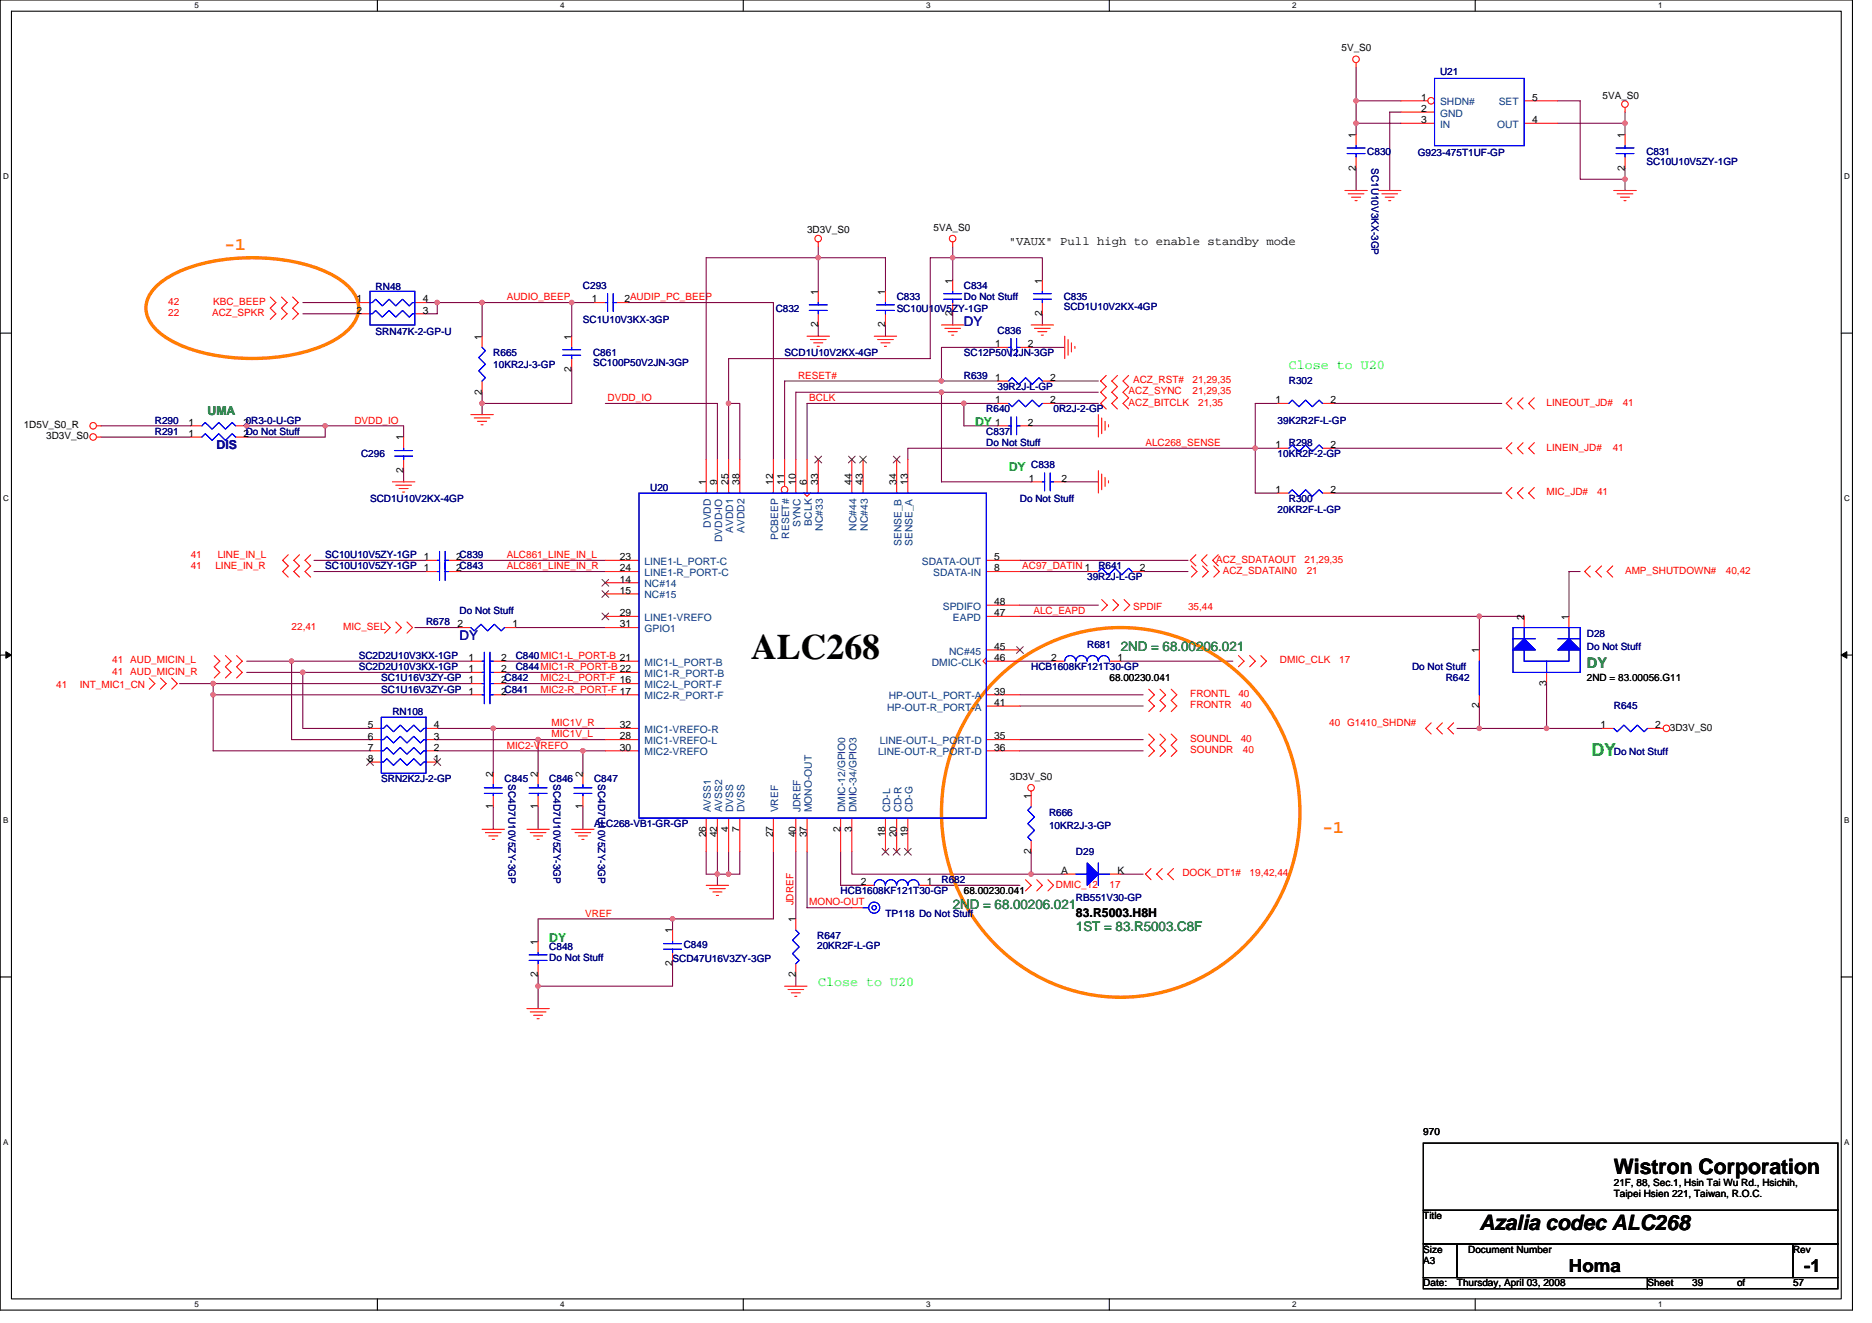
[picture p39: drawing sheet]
<svg xmlns="http://www.w3.org/2000/svg" width="297mm" height="210mm" viewBox="0 0 297 210" stroke-linecap="round" stroke-linejoin="round" font-family="sans-serif">
<defs><g id="words">
<text font-size="5.7" x="119.2" y="104.6">ALC268</text>
<g font-size="3.4">
<text x="256.1" y="186.2">Wistron Corporation</text>
<text x="234.7" y="195.1">Azalia codec ALC268</text>
</g>
<g font-size="2.8" fill="#ff8000">
<text x="35.6" y="39.7">-1</text>
<text x="209.8" y="132.1">-1</text>
</g>
<text font-size="2.8" fill="#0f0" x="252.5" y="120">DY</text>
<g font-size="2.8">
<text x="249" y="201.8">Homa</text>
<text x="286.3" y="201.8">-1</text>
</g>
<text font-size="2.3" fill="#008000" x="251.8" y="106">DY</text>
<g font-size="2.1" fill="#0000a0">
<text x="152.9" y="51.7">DY</text>
<text x="72.9" y="101.5">DY</text>
</g>
<g font-size="2.1" fill="#0f0">
<text x="204.5" y="58.6">Close to U20</text>
<text x="129.8" y="156.4">Close to U20</text>
</g>
<g font-size="2.1" fill="#008000">
<text x="177.8" y="103.3">2ND = 68.00206.021</text>
<text x="151.2" y="144.1">2ND = 68.00206.021</text>
<text x="170.7" y="147.7">1ST = 83.R5003.C8F</text>
</g>
<g font-size="1.9">
<text x="160.1" y="38.9">&quot;VAUX&quot; Pull high to enable standby mode</text>
<text x="170.7" y="145.5">83.R5003.H8H</text>
</g>
<text font-size="1.9" fill="#008000" x="32.9" y="65.8">UMA</text>
<text font-size="1.9" fill="#0000a0" x="34.4" y="71.2">DIS</text>
<g font-size="1.9" fill="#00ff40">
<text x="154.7" y="67.6">DY</text>
<text x="160.1" y="74.7">DY</text>
<text x="87.2" y="149.4">DY</text>
</g>
<g font-size="1.6">
<text x="212.9" y="8.2">5V_S0</text>
<text x="225.5" y="16">1</text>
<text x="225.5" y="17.8">2</text>
<text x="243.1" y="16">5</text>
<text x="254.3" y="15.6">5VA_S0</text>
<text x="215.2" y="21.9" transform="rotate(-90 215.2 21.9)">1</text>
<text x="225.5" y="19.5">3</text>
<text x="243.1" y="19.5">4</text>
<text x="257.8" y="21.9" transform="rotate(-90 257.8 21.9)">1</text>
<text x="215.2" y="27.1" transform="rotate(-90 215.2 27.1)">2</text>
<text x="257.8" y="27.1" transform="rotate(-90 257.8 27.1)">2</text>
<text x="128.1" y="37">3D3V_S0</text>
<text x="148.1" y="36.6">5VA_S0</text>
<text x="56.6" y="48">1</text>
<text x="67.1" y="48">4</text>
<text x="93.9" y="48">1</text>
<text x="99.1" y="48">2AUDIP_PC_BEEP</text>
<text x="129.8" y="46.8" transform="rotate(-90 129.8 46.8)">1</text>
<text x="140.5" y="46.8" transform="rotate(-90 140.5 46.8)">1</text>
<text x="151.1" y="45" transform="rotate(-90 151.1 45)">1</text>
<text x="165.4" y="45" transform="rotate(-90 165.4 45)">1</text>
<text x="56.6" y="49.8">2</text>
<text x="67.1" y="49.8">3</text>
<text x="76.5" y="53.9" transform="rotate(-90 76.5 53.9)">1</text>
<text x="90.7" y="53.9" transform="rotate(-90 90.7 53.9)">1</text>
<text x="129.8" y="51.9" transform="rotate(-90 129.8 51.9)">2</text>
<text x="140.5" y="51.9" transform="rotate(-90 140.5 51.9)">2</text>
<text x="151.1" y="50.2" transform="rotate(-90 151.1 50.2)">2</text>
<text x="165.4" y="50.2" transform="rotate(-90 165.4 50.2)">2</text>
<text x="90.7" y="59.1" transform="rotate(-90 90.7 59.1)">2</text>
<text x="157.9" y="55.1">1</text>
<text x="163.1" y="55.1">2</text>
<text x="76.5" y="62.6" transform="rotate(-90 76.5 62.6)">2</text>
<text x="157.9" y="64">1</text>
<text x="157.9" y="60.4">1</text>
<text x="166.6" y="64">2</text>
<text x="166.6" y="60.4">2</text>
<text x="202.4" y="64">1</text>
<text x="211.1" y="64">2</text>
<text x="3.8" y="67.9">1D5V_S0_R</text>
<text x="7.3" y="69.7">3D3V_S0</text>
<text x="29.9" y="67.5">1</text>
<text x="29.9" y="69.3">1</text>
<text x="38.6" y="67.5">20R3-0-U-GP</text>
<text x="38.6" y="69.3">2Do Not Stuff</text>
<text x="64" y="69.9" transform="rotate(-90 64 69.9)">1</text>
<text x="157.9" y="67.5">1</text>
<text x="163.1" y="67.5">2</text>
<text x="202.4" y="71.1">1</text>
<text x="211.1" y="71.1">2</text>
<text x="64" y="75.1" transform="rotate(-90 64 75.1)">2</text>
<text x="112" y="77" transform="rotate(-90 112 77)">1</text>
<text x="113.8" y="77" transform="rotate(-90 113.8 77)">9</text>
<text x="115.6" y="77" transform="rotate(-90 115.6 77)">25</text>
<text x="117.4" y="77" transform="rotate(-90 117.4 77)">38</text>
<text x="122.7" y="77" transform="rotate(-90 122.7 77)">12</text>
<text x="124.5" y="77" transform="rotate(-90 124.5 77)">11</text>
<text x="126.3" y="77" transform="rotate(-90 126.3 77)">10</text>
<text x="128" y="77" transform="rotate(-90 128 77)">6</text>
<text x="129.8" y="77" transform="rotate(-90 129.8 77)">33</text>
<text x="135.1" y="77" transform="rotate(-90 135.1 77)">44</text>
<text x="136.9" y="77" transform="rotate(-90 136.9 77)">43</text>
<text x="142.3" y="77" transform="rotate(-90 142.3 77)">34</text>
<text x="144" y="77" transform="rotate(-90 144 77)">13</text>
<text x="163.3" y="76.4">1</text>
<text x="168.4" y="76.4">2</text>
<text x="202.4" y="78.2">1</text>
<text x="211.1" y="78.2">2</text>
<text x="67.2" y="88.9">1</text>
<text x="72.4" y="88.9">2C839</text>
<text x="98.4" y="88.9">23</text>
<text x="157.8" y="88.9">5</text>
<text x="67.2" y="90.7">1</text>
<text x="72.4" y="90.7">2C843</text>
<text x="98.4" y="92.4">14</text>
<text x="98.4" y="94.2">15</text>
<text x="98.4" y="90.7">24</text>
<text x="157.8" y="96">48</text>
<text x="157.8" y="90.7">8</text>
<text x="180.9" y="90.7">2</text>
<text x="72.6" y="99.5">2</text>
<text x="81.3" y="99.5">1</text>
<text x="98.4" y="97.8">29</text>
<text x="98.4" y="99.5">31</text>
<text x="157.8" y="97.8">47</text>
<text x="241.8" y="98.3" transform="rotate(-90 241.8 98.3)">2</text>
<text x="248.9" y="98.3" transform="rotate(-90 248.9 98.3)">1</text>
<text x="74.4" y="106.7">1</text>
<text x="74.4" y="104.9">1</text>
<text x="79.5" y="106.7">2</text>
<text x="79.5" y="104.9">2</text>
<text x="157.8" y="103.1">45</text>
<text x="157.8" y="104.9">46</text>
<text x="166.8" y="104.9">2</text>
<text x="177.3" y="104.9">1</text>
<text x="234.7" y="103.7" transform="rotate(-90 234.7 103.7)">1</text>
<text x="79.5" y="108.4">2C842</text>
<text x="79.5" y="110.2">2C841</text>
<text x="157.8" y="110.2">39</text>
<text x="157.8" y="112">41</text>
<text x="176.1" y="108.1">68.00230.041</text>
<text x="234.7" y="112.4" transform="rotate(-90 234.7 112.4)">2</text>
<text x="245.4" y="108.8" transform="rotate(-90 245.4 108.8)">3</text>
<text x="251.8" y="108.1">2ND = 83.00056.G11</text>
<text x="58.4" y="115.5">5</text>
<text x="58.4" y="117.3">6</text>
<text x="58.4" y="119.1">7</text>
<text x="68.9" y="119.1">2</text>
<text x="68.9" y="117.3">3</text>
<text x="68.9" y="115.5">4</text>
<text x="98.4" y="117.3">28</text>
<text x="98.4" y="119.1">30</text>
<text x="98.4" y="115.5">32</text>
<text x="157.8" y="119.1">36</text>
<text x="157.8" y="117.3">35</text>
<text x="253.9" y="115.5">1</text>
<text x="262.7" y="115.5">2</text>
<text x="265" y="115.9">3D3V_S0</text>
<text x="58.4" y="120.9">8</text>
<text x="68.9" y="120.9">1</text>
<text x="78.2" y="123.2" transform="rotate(-90 78.2 123.2)">2</text>
<text x="85.4" y="123.2" transform="rotate(-90 85.4 123.2)">2</text>
<text x="92.5" y="123.2" transform="rotate(-90 92.5 123.2)">2</text>
<text x="160.2" y="123.7">3D3V_S0</text>
<text x="78.2" y="128.4" transform="rotate(-90 78.2 128.4)">1</text>
<text x="85.4" y="128.4" transform="rotate(-90 85.4 128.4)">1</text>
<text x="92.5" y="128.4" transform="rotate(-90 92.5 128.4)">1</text>
<text x="115.6" y="132" transform="rotate(-90 115.6 132)">4</text>
<text x="117.4" y="132" transform="rotate(-90 117.4 132)">7</text>
<text x="133.4" y="132" transform="rotate(-90 133.4 132)">2</text>
<text x="135.1" y="132" transform="rotate(-90 135.1 132)">3</text>
<text x="163.6" y="126.8" transform="rotate(-90 163.6 126.8)">1</text>
<text x="112" y="132.9" transform="rotate(-90 112 132.9)">26</text>
<text x="113.8" y="132.9" transform="rotate(-90 113.8 132.9)">42</text>
<text x="122.7" y="132.9" transform="rotate(-90 122.7 132.9)">27</text>
<text x="126.3" y="132.9" transform="rotate(-90 126.3 132.9)">40</text>
<text x="128" y="132.9" transform="rotate(-90 128 132.9)">37</text>
<text x="140.5" y="132.9" transform="rotate(-90 140.5 132.9)">18</text>
<text x="142.3" y="132.9" transform="rotate(-90 142.3 132.9)">20</text>
<text x="144" y="132.9" transform="rotate(-90 144 132.9)">19</text>
<text x="163.6" y="135.5" transform="rotate(-90 163.6 135.5)">2</text>
<text x="136.6" y="140.4">2</text>
<text x="147.1" y="140.4">1</text>
<text x="152.9" y="141.9">68.00230.041</text>
<text x="168.4" y="138.7">A</text>
<text x="177.3" y="138.7">K</text>
<text x="85.4" y="149.9" transform="rotate(-90 85.4 149.9)">1</text>
<text x="106.7" y="148.1" transform="rotate(-90 106.7 148.1)">1</text>
<text x="126.3" y="146.3" transform="rotate(-90 126.3 146.3)">1</text>
<text x="85.4" y="155.1" transform="rotate(-90 85.4 155.1)">2</text>
<text x="106.7" y="153.3" transform="rotate(-90 106.7 153.3)">2</text>
<text x="126.3" y="155.1" transform="rotate(-90 126.3 155.1)">2</text>
<text x="225.8" y="180.1">970</text>
<text x="256.1" y="188.1">21F, 88, Sec.1, Hsin Tai Wu Rd., Hsichih,</text>
<text x="256.1" y="189.9">Taipei Hsien 221, Taiwan, R.O.C.</text>
<text x="225.8" y="193.4">Title</text>
<text x="225.8" y="200.6">A3</text>
<text x="225.8" y="198.8">Size</text>
<text x="233" y="198.8">Document Number</text>
<text x="284.5" y="198.8">Rev</text>
<text x="225.8" y="204.1">Date:</text>
<text x="231.2" y="204.1">Thursday, April 03, 2008</text>
<text x="261.4" y="204.1">Sheet</text>
<text x="268.5" y="204.1">39</text>
<text x="275.6" y="204.1">of</text>
<text x="284.5" y="204.1">57</text>
</g>
<g font-size="1.6" fill="#000080">
<text x="228.5" y="11.9">U21</text>
<text x="217" y="24.5">C830</text>
<text x="217.6" y="26.7" transform="rotate(90 217.6 26.7)">SC1U10V3KX-3GP</text>
<text x="225" y="24.7">G923-475T1UF-GP</text>
<text x="261.2" y="24.5">C831</text>
<text x="261.2" y="26.1">SC10U10V5ZY-1GP</text>
<text x="59.6" y="46">RN48</text>
<text x="92.5" y="45.9">C293</text>
<text x="142.3" y="47.6">C833</text>
<text x="152.9" y="45.9">C834</text>
<text x="152.9" y="47.6">Do Not Stuff</text>
<text x="168.8" y="47.6">C835</text>
<text x="59.6" y="53.1">SRN47K-2-GP-U</text>
<text x="92.5" y="51.2">SC1U10V3KX-3GP</text>
<text x="123.1" y="49.4">C832</text>
<text x="142.3" y="49.4">SC10U10V5ZY-1GP</text>
<text x="158.3" y="53">C836</text>
<text x="168.8" y="49.3">SCD1U10V2KX-4GP</text>
<text x="78.3" y="56.5">R665</text>
<text x="78.3" y="58.3">10KR2J-3-GP</text>
<text x="94.1" y="56.5">C861</text>
<text x="94.1" y="58.1">SC100P50V2JN-3GP</text>
<text x="124.5" y="56.5">SCD1U10V2KX-4GP</text>
<text x="152.9" y="56.5">SC12P50V2JN-3GP</text>
<text x="152.9" y="60.1">R639</text>
<text x="156.5" y="65.4">R640</text>
<text x="158.3" y="61.9">39R2J-L-GP</text>
<text x="167.2" y="65.4">0R2J-2-GP</text>
<text x="204.5" y="61">R302</text>
<text x="24.6" y="67.2">R290</text>
<text x="24.6" y="69">R291</text>
<text x="156.5" y="69">C837</text>
<text x="156.5" y="70.8">Do Not Stuff</text>
<text x="202.7" y="67.2">39K2R2F-L-GP</text>
<text x="204.5" y="70.8">R298</text>
<text x="57.3" y="72.5">C296</text>
<text x="103.2" y="77.9">U20</text>
<text x="163.6" y="74.3">C838</text>
<text x="202.7" y="72.5">10KR2F-2-GP</text>
<text x="58.7" y="79.7">SCD1U10V2KX-4GP</text>
<text x="161.8" y="79.7">Do Not Stuff</text>
<text x="202.7" y="81.4">20KR2F-L-GP</text>
<text x="204.5" y="79.7">R300</text>
<text x="51.6" y="88.5">SC10U10V5ZY-1GP</text>
<text x="51.6" y="90.3">SC10U10V5ZY-1GP</text>
<text x="172.5" y="92.1">39R2J-L-GP</text>
<text x="174.3" y="90.3">R641</text>
<text x="67.6" y="99.2">R678</text>
<text x="72.9" y="97.4">Do Not Stuff</text>
<text x="251.8" y="101">D28</text>
<text x="56.9" y="106.3">SC2D2U10V3KX-1GP</text>
<text x="56.9" y="104.5">SC2D2U10V3KX-1GP</text>
<text x="81.8" y="106.3">C844MIC1-R_PORT-B 22</text>
<text x="81.8" y="104.5">C840MIC1-L_PORT-B 21</text>
<text x="163.6" y="106.3">HCB1608KF121T30-GP</text>
<text x="172.5" y="102.8">R681</text>
<text x="224.1" y="106.3">Do Not Stuff</text>
<text x="251.8" y="103.1">Do Not Stuff</text>
<text x="60.5" y="108.1">SC1U16V3ZY-GP 1</text>
<text x="60.5" y="109.9">SC1U16V3ZY-GP 1</text>
<text x="62.3" y="113.4">RN108</text>
<text x="229.4" y="108.1">R642</text>
<text x="256.1" y="112.5">R645</text>
<text x="256.1" y="119.8">Do Not Stuff</text>
<text x="60.5" y="124.1">SRN2K2J-2-GP</text>
<text x="80" y="124.1">C845</text>
<text x="80.7" y="124.5" transform="rotate(90 80.7 124.5)">SC4D7U10V5ZY-3GP</text>
<text x="87.2" y="124.1">C846</text>
<text x="87.8" y="124.5" transform="rotate(90 87.8 124.5)">SC4D7U10V5ZY-3GP</text>
<text x="94.3" y="124.1">C847</text>
<text x="94.9" y="124.5" transform="rotate(90 94.9 124.5)">SC4D7U10V5ZY-3GP</text>
<text x="94.3" y="131.2">ALC268-VB1-GR-GP</text>
<text x="166.5" y="129.4">R666</text>
<text x="166.5" y="131.6">10KR2J-3-GP</text>
<text x="170.7" y="135.7">D29</text>
<text x="133.4" y="141.9">HCB1608KF121T30-GP</text>
<text x="149.4" y="140.1">R682</text>
<text x="170.7" y="142.9">RB551V30-GP</text>
<text x="129.7" y="149">R647</text>
<text x="140.5" y="145.4">TP118 Do Not Stuff</text>
<text x="87.2" y="150.8">C848</text>
<text x="87.2" y="152.5">Do Not Stuff</text>
<text x="106.7" y="152.5">SCD47U16V3ZY-3GP</text>
<text x="108.5" y="150.4">C849</text>
<text x="129.7" y="150.6">20KR2F-L-GP</text>
</g>
<g font-size="1.6" fill="#004080">
<text x="228.5" y="16.7">SHDN#</text>
<text x="237.8" y="16.7">SET</text>
<text x="228.5" y="18.5">GND</text>
<text x="228.5" y="20.3">IN</text>
<text x="237.6" y="20.3">OUT</text>
<text x="112.8" y="83.8" transform="rotate(-90 112.8 83.8)">DVDD</text>
<text x="127" y="83.7" transform="rotate(-90 127 83.7)">SYNC</text>
<text x="128.8" y="83.4" transform="rotate(-90 128.8 83.4)">BCLK</text>
<text x="102.3" y="89.6">LINE1-L_PORT-C</text>
<text x="114.6" y="86" transform="rotate(-90 114.6 86)">DVDD-IO</text>
<text x="116.3" y="84.6" transform="rotate(-90 116.3 84.6)">AVDD1</text>
<text x="118.1" y="84.6" transform="rotate(-90 118.1 84.6)">AVDD2</text>
<text x="123.5" y="85.7" transform="rotate(-90 123.5 85.7)">PCBEEP</text>
<text x="125.2" y="85.4" transform="rotate(-90 125.2 85.4)">RESET#</text>
<text x="130.6" y="84.2" transform="rotate(-90 130.6 84.2)">NC#33</text>
<text x="135.9" y="84.2" transform="rotate(-90 135.9 84.2)">NC#44</text>
<text x="137.7" y="84.2" transform="rotate(-90 137.7 84.2)">NC#43</text>
<text x="143" y="86.6" transform="rotate(-90 143 86.6)">SENSE_B</text>
<text x="144.8" y="86.6" transform="rotate(-90 144.8 86.6)">SENSE_A</text>
<text x="146.3" y="89.6">SDATA-OUT</text>
<text x="102.3" y="93.2">NC#14</text>
<text x="102.3" y="95">NC#15</text>
<text x="102.3" y="91.4">LINE1-R_PORT-C</text>
<text x="148.1" y="91.4">SDATA-IN</text>
<text x="102.3" y="98.5">LINE1-VREFO</text>
<text x="102.3" y="100.3">GPIO1</text>
<text x="149.6" y="96.7">SPDIFO</text>
<text x="151.2" y="98.5">EAPD</text>
<text x="102.3" y="105.6">MIC1-L_PORT-B</text>
<text x="102.3" y="107.4">MIC1-R_PORT-B</text>
<text x="147.8" y="105.6">DMIC-CLK</text>
<text x="150.6" y="103.8">NC#45</text>
<text x="102.3" y="109.2">MIC2-L_PORT-F</text>
<text x="102.3" y="111">MIC2-R_PORT-F</text>
<text x="140.8" y="112.7">HP-OUT-R_PORT-A</text>
<text x="141" y="111">HP-OUT-L_PORT-A</text>
<text x="102.3" y="118.1">MIC1-VREFO-L</text>
<text x="102.3" y="119.8">MIC2-VREFO</text>
<text x="102.3" y="116.3">MIC1-VREFO-R</text>
<text x="139.3" y="119.8">LINE-OUT-R_PORT-D</text>
<text x="139.6" y="118.1">LINE-OUT-L_PORT-D</text>
<text x="112.8" y="128.9" transform="rotate(-90 112.8 128.9)">AVSS1</text>
<text x="114.6" y="128.9" transform="rotate(-90 114.6 128.9)">AVSS2</text>
<text x="116.3" y="128.9" transform="rotate(-90 116.3 128.9)">DVSS</text>
<text x="118.1" y="128.9" transform="rotate(-90 118.1 128.9)">DVSS</text>
<text x="123.5" y="128.9" transform="rotate(-90 123.5 128.9)">VREF</text>
<text x="127" y="128.9" transform="rotate(-90 127 128.9)">JDREF</text>
<text x="128.8" y="128.9" transform="rotate(-90 128.8 128.9)">MONO-OUT</text>
<text x="134.1" y="128.9" transform="rotate(-90 134.1 128.9)">DMIC-12/GPIO0</text>
<text x="135.9" y="128.9" transform="rotate(-90 135.9 128.9)">DMIC-34/GPIO3</text>
<text x="141.2" y="128.9" transform="rotate(-90 141.2 128.9)">CD-L</text>
<text x="143" y="128.9" transform="rotate(-90 143 128.9)">CD-R</text>
<text x="144.8" y="128.9" transform="rotate(-90 144.8 128.9)">CD-G</text>
</g>
<g font-size="1.6" fill="#f00">
<text x="80.4" y="47.6">AUDIO_BEEP</text>
<text x="26.7" y="48.4">42</text>
<text x="26.7" y="50.1">22</text>
<text x="33.7" y="50.1">ACZ_SPKR</text>
<text x="33.8" y="48.4">KBC_BEEP</text>
<text x="96.4" y="63.6">DVDD_IO</text>
<text x="126.6" y="60.1">RESET#</text>
<text x="128.4" y="63.6">BCLK</text>
<text x="179.1" y="62.6">ACZ_SYNC</text>
<text x="179.1" y="64.4">ACZ_BITCLK</text>
<text x="179.8" y="60.8">ACZ_RST#</text>
<text x="189.2" y="62.6">21,29,35</text>
<text x="189.2" y="60.8">21,29,35</text>
<text x="190.1" y="64.4">21,35</text>
<text x="245.4" y="64.4">LINEOUT_JD#</text>
<text x="257.5" y="64.4">41</text>
<text x="56.2" y="67.2">DVDD_IO</text>
<text x="181.8" y="70.8">ALC268_SENSE</text>
<text x="245.4" y="71.5">LINEIN_JD#</text>
<text x="255.9" y="71.5">41</text>
<text x="245.4" y="78.6">MIC_JD#</text>
<text x="253.4" y="78.6">41</text>
<text x="30.3" y="88.5">41</text>
<text x="34.5" y="88.5">LINE_IN_L</text>
<text x="80.4" y="88.5">ALC861_LINE_IN_L</text>
<text x="193" y="89.3">ACZ_SDATAOUT</text>
<text x="207" y="89.3">21,29,35</text>
<text x="30.3" y="90.3">41</text>
<text x="34.2" y="90.3">LINE_IN_R</text>
<text x="80.4" y="90.3">ALC861_LINE_IN_R</text>
<text x="162.2" y="90.3">AC97_DATIN 1</text>
<text x="194" y="91">ACZ_SDATAIN0</text>
<text x="207.3" y="91">21</text>
<text x="257.8" y="91">AMP_SHUTDOWN#</text>
<text x="273.9" y="91">40,42</text>
<text x="46.3" y="99.9">22,41</text>
<text x="54.4" y="99.9">MIC_SEL</text>
<text x="164" y="97.4">ALC_EAPD</text>
<text x="179.8" y="96.7">SPDIF</text>
<text x="188.5" y="96.7">35,44</text>
<text x="17.8" y="105.3">41 AUD_MICIN_L</text>
<text x="17.8" y="107">41 AUD_MICIN_R</text>
<text x="203.1" y="105.3">DMIC_CLK</text>
<text x="212.5" y="105.3">17</text>
<text x="8.9" y="109.2">41</text>
<text x="12.7" y="109.2">INT_MIC1_CN</text>
<text x="85.7" y="108.1">MIC2-L_PORT-F 16</text>
<text x="85.7" y="109.9">MIC2-R_PORT-F 17</text>
<text x="188.9" y="110.6">FRONTL</text>
<text x="188.9" y="112.4">FRONTR</text>
<text x="196.5" y="110.6">40</text>
<text x="196.9" y="112.4">40</text>
<text x="80.4" y="118.8">MIC2-VREFO</text>
<text x="87.5" y="115.2">MIC1V_R</text>
<text x="87.5" y="117">MIC1V_L</text>
<text x="188.9" y="119.5">SOUNDR</text>
<text x="188.9" y="117.7">SOUNDL</text>
<text x="196.9" y="117.7">40</text>
<text x="197.2" y="119.5">40</text>
<text x="210.9" y="115.2">40 G1410_SHDN#</text>
<text x="125.9" y="143.7" transform="rotate(-90 125.9 143.7)">JDREF</text>
<text x="128.4" y="143.7">MONO-OUT</text>
<text x="167.5" y="140.8">DMIC_12</text>
<text x="176.1" y="140.8">17</text>
<text x="187.6" y="139">DOCK_DT1#</text>
<text x="198.3" y="139">19,42,44</text>
<text x="92.9" y="145.4">VREF</text>
</g>
<g font-size="1.3">
<text x="30.8" y="1.3">5</text>
<text x="88.9" y="1.3">4</text>
<text x="147" y="1.3">3</text>
<text x="205" y="1.3">2</text>
<text x="263.1" y="1.3">1</text>
<text x=".5" y="28.4">D</text>
<text x="292.6" y="28.4">D</text>
<text x=".5" y="79.5">C</text>
<text x="292.6" y="79.5">C</text>
<text x=".5" y="130.6">B</text>
<text x="292.6" y="130.6">B</text>
<text x=".5" y="181.7">A</text>
<text x="292.6" y="181.7">A</text>
<text x="30.8" y="207.4">5</text>
<text x="88.9" y="207.4">4</text>
<text x="147" y="207.4">3</text>
<text x="205" y="207.4">2</text>
<text x="263.1" y="207.4">1</text>
</g>
</g></defs>
<path d="M0 0h293.9v207.9h-293.9zM1.8 1.8h290.4v204.3h-290.4z" fill="none" stroke="#000" stroke-width=".17"/>
<g fill="#fff">
<path d="M30.8 .2h.7v1.4h-.7z"/>
<path d="M30.8 206.3h.7v1.4h-.7z"/>
</g>
<path d="M59.9 0v1.8M59.9 206.1v1.8" fill="none" stroke="#000" stroke-width=".17"/>
<g fill="#fff">
<path d="M88.9 .2h.7v1.4h-.7z"/>
<path d="M88.9 206.3h.7v1.4h-.7z"/>
</g>
<path d="M117.9 0v1.8M117.9 206.1v1.8" fill="none" stroke="#000" stroke-width=".17"/>
<g fill="#fff">
<path d="M147 .2h.7v1.4h-.7z"/>
<path d="M147 206.3h.7v1.4h-.7z"/>
</g>
<path d="M176 0v1.8M176 206.1v1.8" fill="none" stroke="#000" stroke-width=".17"/>
<g fill="#fff">
<path d="M205 .2h.7v1.4h-.7z"/>
<path d="M205 206.3h.7v1.4h-.7z"/>
</g>
<path d="M234.1 0v1.8M234.1 206.1v1.8" fill="none" stroke="#000" stroke-width=".17"/>
<g fill="#fff">
<path d="M263.1 .2h.7v1.4h-.7z"/>
<path d="M263.1 206.3h.7v1.4h-.7z"/>
<path d="M.5 27.3h.9v1.4h-.9z"/>
<path d="M292.6 27.3h.9v1.4h-.9z"/>
<path d="M.5 78.4h.9v1.4h-.9z"/>
<path d="M292.6 78.4h.9v1.4h-.9z"/>
</g>
<path d="M0 52.9h1.8M292.2 52.9h1.7" fill="none" stroke="#000" stroke-width=".17"/>
<g fill="#fff">
<path d="M.5 129.5h.8v1.4h-.8z"/>
<path d="M292.6 129.5h.9v1.4h-.9z"/>
</g>
<path d="M0 103.9h1.8M292.2 103.9h1.7" fill="none" stroke="#000" stroke-width=".17"/>
<path d="M.9 103.4l.9 .5-.9 .5zM292.2 103.9l.8-.5v1z" fill="#000" stroke="#000" stroke-width=".16"/>
<g fill="#fff">
<path d="M.5 180.5h.8v1.4h-.8z"/>
<path d="M292.6 180.5h.9v1.4h-.9z"/>
</g>
<path d="M0 155h1.8M292.2 155h1.7M225.8 197.4h5.4v5.3h-5.4zM225.8 181.4h65.8v10.6h-65.8zM225.8 192h65.8v5.4h-65.8zM231.2 197.4h53.3v5.3h-53.3zM284.5 197.4h7.1v5.3h-7.1zM225.8 202.7h35.6v1.8h-35.6zM261.4 202.7h30.2v1.8h-30.2z" fill="none" stroke="#000" stroke-width=".17"/>
<g fill="none" stroke="#800040" stroke-width=".17">
<path d="M215.2 16h7.1M215.2 10.7v10.6M215.2 19.6h7.1M222.3 17.8h-1.8v12.4M247.2 19.6h10.6M247.2 16h3.5v12.4h7.1v-1.7M257.8 17.8v3.5M129.8 39.1v7.1M151.2 39.1v5.3M215.2 26.7v3.5M257.8 28.4v1.8M48 48h8.9"/>
<path d="M48 49.8h8.9M67.6 48h26.7M69.4 48v1.8h-1.8M76.5 48v5.3M90.7 48v5.3M90.7 58.7v5.3h-14.2M99.6 48h23.1v24.9M129.8 51.6v1.7M140.5 46.2v-5.3h-28.4v32M140.5 51.6v1.7M151.2 49.8v1.8M158.3 55.1h-8.9v5.4"/>
<path d="M163.6 55.1h5.3M165.4 44.4v-3.5h-17.8v16h-32v16M165.4 49.8v1.8M16 67.6h14.3M16 69.3h14.3M39.2 67.6h24.8v1.7M51.6 67.6v1.7h-12.4M64 74.7v1.8M76.5 62.2v3.6M96.1 64h17.7v8.9M115.6 64h1.8v8.9M149.4 62.2v14.3h14.2"/>
<path d="M152.9 64v3.6h5.4M158.3 60.5h-33.8v12.4M158.3 64h-30.2v8.9M163.6 67.6h10.7M167.2 60.5h7.1M167.2 64h7.1M168.9 76.5h5.4M174.3 62.2h-48v10.7M202.7 64h-3.5v14.2h3.5M202.7 71.1h-58.6v1.8M211.6 64h26.7M211.6 71.1h26.7"/>
<path d="M211.6 78.2h26.7M49.8 90.7h17.8M49.8 88.9h17.8M65.8 99.6h7.1M72.9 88.9h23.2M72.9 90.7h23.2M81.8 99.6h14.3M161.8 96h12.5M161.8 90.7h10.7M161.8 97.8h72.9v5.3M161.8 88.9h26.7M181.4 90.7h7.1"/>
<path d="M234.7 97.8h7.1M250.7 90.7h-1.7v7.1M33.8 108.5v1.7h40.9M33.8 110.2v8.9h24.9M39.2 104.9h35.5M39.2 106.7h8.8v8.9h10.7M46.3 104.9v12.4h12.4M48 106.7h26.7M69.4 117.3h26.7M69.4 115.6h26.7M74.7 108.5h-46.2M78.3 115.6v7.1"/>
<path d="M80 104.9h16.1M80 108.5h16.1M80 110.2h16.1M80 106.7h16.1M85.4 117.3v5.4M92.5 119.1v3.6M96.1 119.1h-26.7M161.8 104.9h5.4M161.8 119.1h19.6M161.8 110.2h19.6M161.8 117.3h19.6M161.8 112h19.6"/>
<path d="M177.8 104.9h17.8M231.2 115.6h23.1M234.7 112v3.6M245.4 108.5v7.1M78.3 128v3.6M85.4 128v3.6M92.5 128v3.6M112.1 135.1v3.6h3.5M113.8 135.1v5.4M115.6 135.1v3.6h1.8v-3.6M122.7 135.1v10.7h-37.3v3.6M126.3 135.1v10.7"/>
<path d="M128.1 135.1v8.9h7.1M133.4 135.1v5.4h3.5M135.2 135.1v3.6h28.4M163.6 138.7h5.3M163.6 135.1v3.6M177.8 138.7h3.6M85.4 154.7v5.3M106.7 152.9v3.6h-21.3M106.7 145.8v1.8M126.3 154.7v1.8M147.6 140.5h14.2"/>
</g>
<g fill="#f0f" stroke="#f0f" stroke-width=".17">
<circle cx="152.9" cy="64" r=".35"/>
<circle cx="90.7" cy="48" r=".35"/>
<circle cx="69.4" cy="48" r=".35"/>
<circle cx="85.4" cy="117.3" r=".35"/>
<circle cx="46.3" cy="104.9" r=".35"/>
<circle cx="48" cy="106.7" r=".35"/>
<circle cx="33.8" cy="108.4" r=".35"/>
<circle cx="78.3" cy="115.6" r=".35"/>
<circle cx="92.5" cy="119.1" r=".35"/>
<circle cx="234.7" cy="97.8" r=".35"/>
<circle cx="234.7" cy="115.6" r=".35"/>
<circle cx="245.4" cy="115.6" r=".35"/>
<circle cx="149.4" cy="60.4" r=".35"/>
<circle cx="215.2" cy="19.5" r=".35"/>
<circle cx="257.8" cy="28.4" r=".35"/>
<circle cx="215.2" cy="16" r=".35"/>
<circle cx="151.2" cy="40.9" r=".35"/>
<circle cx="115.6" cy="64" r=".35"/>
<circle cx="129.8" cy="40.9" r=".35"/>
<circle cx="106.7" cy="145.8" r=".35"/>
<circle cx="149.4" cy="62.2" r=".35"/>
<circle cx="115.6" cy="138.7" r=".35"/>
<circle cx="113.8" cy="138.7" r=".35"/>
<circle cx="257.8" cy="19.5" r=".35"/>
<circle cx="33.8" cy="110.2" r=".35"/>
<circle cx="51.6" cy="67.6" r=".35"/>
<circle cx="85.4" cy="156.5" r=".35"/>
<circle cx="199.2" cy="71.1" r=".35"/>
<circle cx="163.6" cy="138.7" r=".35"/>
<circle cx="76.5" cy="48" r=".35"/>
<circle cx="76.5" cy="64" r=".35"/>
<circle cx="39.1" cy="67.6" r=".35"/>
</g>
<g fill="none" stroke="#f00" stroke-width=".17">
<path d="M215.2 9.9v.8M257.8 17.1v.7M129.8 38.4v.7M151.2 38.4v.7M213.4 30.2h3.6M213.9 30.8h2.5M214.5 31.3h1.4M215 31.8h.3M218.7 30.2h3.6M219.3 30.8h2.5M219.8 31.3h1.4M220.3 31.8h.4"/>
<path d="M256.1 30.2h3.5M256.6 30.8h2.5M257.1 31.3h1.5M257.7 31.8h.3M257.8 21.3v1.8M257.8 24.9v1.8M42.9 47.1l.9 .9-.9 .9 .9 .9-.9 .9M44.7 47.1l.8 .9-.8 .9 .8 .9-.8 .9M46.4 47.1l.9 .9-.9 .9 .9 .9-.9 .9M56.9 48h1.8M56.9 49.8h1.8M65.8 48h1.8"/>
<path d="M65.8 49.8h1.8M128.1 53.3h3.5M128.6 53.9h2.5M129.1 54.4h1.5M129.7 54.9h.3M138.7 53.3h3.6M139.3 53.9h2.4M139.8 54.4h1.4M140.3 54.9h.4M149.4 51.6h3.5M149.9 52.1h2.5M150.4 52.6h1.5"/>
<path d="M151 53.2h.3M151.2 44.4v1.8M151.2 48v1.8M163.6 51.6h3.6M164.1 52.1h2.5M164.7 52.6h1.4M165.2 53.2h.4M168.9 53.3v3.6M169.5 53.9v2.5M170 54.4v1.4M170.6 54.9v.4M175.5 59.6l-.9 .9 .9 .8-.9 .9 .9 .9-.9 .9 .9 .9"/>
<path d="M177.3 59.6l-.9 .9 .9 .8-.9 .9 .9 .9-.9 .9 .9 .9M179.1 59.6l-.9 .9 .9 .8-.9 .9 .9 .9-.9 .9 .9 .9M15.3 69.3h.7M15.3 67.6h.7M30.3 67.6h1.7M37.4 67.6h1.8M62.3 76.5h3.5M62.8 77h2.5M63.3 77.5h1.5M63.9 78.1h.3M64 69.3v1.8M64 72.9v1.8"/>
<path d="M74.7 65.8h3.6M75.2 66.3h2.5M75.8 66.8h1.4M76.3 67.4h.4M112.1 72.9v5.3M113.8 72.9v5.3M126.3 72.9v5.3M127.5 78.2l.6 .6 .5-.6M128.1 72.9v5.3M158.3 67.6h1.8M161.8 67.6h1.8M174.3 65.8v3.5"/>
<path d="M174.3 74.7v3.5M174.8 66.3v2.5M174.8 75.2v2.5M175.3 66.8v1.5M175.3 75.7v1.5M175.9 67.4v.3M175.9 76.3v.3M239.9 70.2l-.9 .9 .9 .9M239.9 77.3l-.9 .9 .9 .9M239.9 63.1l-.9 .9 .9 .9M241.7 70.2l-.9 .9 .9 .9M241.7 77.3l-.9 .9 .9 .9"/>
<path d="M241.7 63.1l-.9 .9 .9 .9M243.5 70.2l-.9 .9 .9 .9M243.5 77.3l-.9 .9 .9 .9M243.5 63.1l-.9 .9 .9 .9M45.7 88l-.9 .9 .9 .9-.9 .9 .9 .9M47.5 88l-.9 .9 .9 .9-.9 .9 .9 .9M49.3 88l-.9 .9 .9 .9-.9 .9 .9 .9M61 98.7l.9 .9-.9 .9M62.8 98.7l.9 .9-.9 .9M64.6 98.7l.9 .9-.9 .9M67.6 88.9h1.8M71.2 88.9h1.7"/>
<path d="M156.5 88.9h5.3M156.5 90.7h5.3M174.8 95.1l.9 .9-.9 .9M176.6 95.1l.9 .9-.9 .9M178.4 95.1l.9 .9-.9 .9M189 89.8l.9 .9-.9 .9M189.8 88l-.9 .9 .9 .9M190.8 89.8l.9 .9-.9 .9M191.5 88l-.9 .9 .9 .9M192.6 89.8l.9 .9-.9 .9M193.3 88l-.9 .9 .9 .9M241.8 97.8v1.8"/>
<path d="M249 97.8v1.8M252.3 89.8l-.8 .9 .8 .9M254.1 89.8l-.9 .9 .9 .9M255.9 89.8l-.9 .9 .9 .9M23.7 107.6l.9 .9-.9 .8M25.5 107.6l.8 .9-.8 .8M27.2 107.6l.9 .9-.9 .8M34 104l.9 .9-.9 .9 .9 .9-.9 .9M35.8 104l.9 .9-.9 .9 .9 .9-.9 .9M37.5 104l.9 .9-.9 .9 .9 .9-.9 .9M74.7 108.5h1.8M74.7 104.9h1.8"/>
<path d="M74.7 110.2h1.8M74.7 106.7h1.8M78.3 108.5h1.7M78.3 104.9h1.7M78.3 110.2h1.7M78.3 106.7h1.7M167.2 104.9h1.7M176.1 104.9h1.7M182.3 116.5l.9 .8-.9 .9 .9 .9-.9 .9M182.3 109.3l.9 .9-.9 .9 .9 .9-.9 .9M184.1 116.5l.9 .8-.9 .9 .9 .9-.9 .9M184.1 109.3l.9 .9-.9 .9 .9 .9-.9 .9"/>
<path d="M185.8 116.5l.9 .8-.9 .9 .9 .9-.9 .9M185.8 109.3l.9 .9-.9 .9 .9 .9-.9 .9M196.5 104l.9 .9-.9 .9M198.3 104l.9 .9-.9 .9M200.1 104l.9 .9-.9 .9M227.1 114.7l-.9 .9 .9 .9M228.9 114.7l-.9 .9 .9 .9M230.6 114.7l-.8 .9 .8 .9M234.7 103.1v1.8M234.7 110.2v1.8M245.4 106.7v1.8M254.3 115.6h1.8"/>
<path d="M263.9 115.6h-2.5M76.5 131.6h3.5M77 132.1h2.5M77.6 132.6h1.4M78.1 133.2h.3M78.3 122.7v1.8M78.3 126.2v1.8M83.6 131.6h3.6M84.1 132.1h2.5M84.7 132.6h1.4M85.2 133.2h.4M85.4 122.7v1.8"/>
<path d="M85.4 126.2v1.8M90.7 131.6h3.6M91.2 132.1h2.5M91.8 132.6h1.4M92.3 133.2h.4M92.5 122.7v1.8M92.5 126.2v1.8M115.6 129.8v5.3M117.4 129.8v5.3M133.4 129.8v5.3M135.2 129.8v5.3M162.7 139.6l.9 .9-.9 .9"/>
<path d="M163.6 125.5v.7M164.5 139.6l.9 .9-.9 .9M166.3 139.6l.9 .9-.9 .9M168.9 138.7h1.8M176.1 138.7h1.7M182.6 137.8l-.8 .9 .8 .9M184.4 137.8l-.9 .9 .9 .9M186.2 137.8l-.9 .9 .9 .9M112.1 140.5h3.5M112.6 141h2.5M113.1 141.5h1.5M113.7 142.1h.3"/>
<path d="M124.5 156.5h3.6M125 157h2.5M125.6 157.5h1.4M126.1 158.1h.3M126.3 145.8v1.8M126.3 152.9v1.8M83.6 160h3.6M84.1 160.5h2.5M84.7 161.1h1.4M85.2 161.6h.4"/>
<circle cx="215.2" cy="9.4" r=".52"/>
<circle cx="257.8" cy="16.5" r=".52"/>
<circle cx="129.8" cy="37.9" r=".52"/>
<circle cx="151.2" cy="37.9" r=".52"/>
<circle cx="14.8" cy="69.3" r=".52"/>
<circle cx="14.8" cy="67.6" r=".52"/>
<circle cx="264.4" cy="115.6" r=".52"/>
<circle cx="163.6" cy="125" r=".52"/>
</g>
<path d="M24.7 45.6a18.2 18.2 0 0 1 10-4.3 32.1 32.1 0 0 1 16.6 1.7 9.6 9.6 0 0 1 5.2 4.2 4.3 4.3 0 0 1-1.1 5 18.2 18.2 0 0 1-10 4.3 31.9 31.9 0 0 1-16.7-1.7 9.7 9.7 0 0 1-5.2-4.2 4.3 4.3 0 0 1 1.2-5zM157.7 108.2a28 28 0 0 1 45 6.5 29.7 29.7 0 0 1-14.7 41.6 28.2 28.2 0 0 1-36.8-17 30 30 0 0 1 6.5-31.1z" fill="none" stroke="#ff8000" stroke-width=".53"/>
<g fill="#00f" stroke="#00f" stroke-width=".17">
<path d="M172.5 136.9l1.8 1.8-1.8 1.8z"/>
<path d="M249 101.3l1.7 1.8h-3.5z"/>
<path d="M240.1 103.1l1.7-1.8 1.8 1.8z"/>
</g>
<g fill="none" stroke="#00f" stroke-width=".17">
<path d="M256.4 23.5h2.9M256.4 24.4h2.9M257.8 23.1v.4M257.8 24.4v.5M58.7 46.2h7.1v5.4h-7.1zM58.7 48h.4l.5-.5 1.1 1 1-1 1.1 1 1.1-1 1 1 .6-.5h.3M58.7 49.8h.4l.5-.5 1.1 1 1-1 1.1 1 1.1-1 1 1 .6-.5h.3M149.8 46.6h2.8M149.8 47.5h2.8M151.2 46.2v.4M151.2 47.5v.5M32 67.6l.6-.6 1.1 1.1 1-1.1 1.1 1.1 1-1.1 .6 .6"/>
<path d="M62.6 71.5h2.9M62.6 72.4h2.9M64 71.1v.4M64 72.4v.5M160.1 67.6h.3M160.4 66.1v2.9M161.3 67.6h.5M161.3 66.1v2.9M69.4 88.9h.3M69.7 87.5v2.8M70.6 88.9h.6M70.6 87.5v2.8"/>
<path d="M240.1 99.6h10.6v7.1h-10.6zM241.8 99.6v1.7M249 99.6v1.7M76.5 108.5h.4M76.5 110.2h.4M76.5 106.7h.4M76.5 104.9h.4M76.9 103.5v8.2M77.7 108.5h.6M77.7 103.5v8.2M77.7 110.2h.6M77.7 106.7h.6"/>
<path d="M77.7 104.9h.6M168.9 104.9a.88 .88 0 0 1 .9-.9 .88 .88 0 0 1 .9 .9M170.7 104.9a.88 .88 0 0 1 .9-.9 .88 .88 0 0 1 .9 .9M172.5 104.9a.89 .89 0 0 1 .9-.9 .89 .89 0 0 1 .9 .9 .88 .88 0 0 1 .9-.9 .88 .88 0 0 1 .8 .9M234.7 104.9v5.3M240.1 101.3h3.5M241.8 103.1v1.8h7.2v-1.8M245.4 104.9v1.8M247.2 101.3h3.5M256.1 115.6l.5 .5 1.1-1.1 1 1.1 1.1-1.1 1.1 1.1 .5-.5M76.9 125.9h2.8M76.9 125h2.8"/>
<path d="M78.3 124.5v.5M78.3 125.9v.3M84 125.9h2.8M84 125h2.8M85.4 124.5v.5M85.4 125.9v.3M91.1 125.9h2.8M91.1 125h2.8M92.5 124.5v.5M92.5 125.9v.3M170.7 138.7h1.8M174.3 136.9v3.6"/>
<path d="M174.3 138.7h1.8M126.3 147.6l.5 .5-1.1 1.1 1.1 1-1.1 1.1 1.1 1.1-.5 .5"/>
</g>
<circle cx="124.5" cy="77.7" r=".52" fill="#fff" stroke="#f00" stroke-width=".17"/>
<g fill="none" stroke="#f00" stroke-width=".17">
<path d="M215.2 21.3v1.8M215.2 24.9v1.8M76.5 53.3v1.8M90.7 53.3v1.8M90.7 56.9v1.8M94.3 48h1.8M97.8 48h1.8M129.8 46.2v1.8M129.8 49.8v1.8M140.5 46.2v1.8M140.5 49.8v1.8M158.3 55.1h1.8"/>
<path d="M161.8 55.1h1.8M165.4 44.4v1.8M165.4 48v1.8M30.3 69.3h1.7M37.4 69.3h1.8M76.5 60.5v1.7M115.6 72.9v5.3M117.4 72.9v5.3M122.7 72.9v5.3M124.5 72.9v4.3M129.8 72.9v5.3M135.2 72.9v5.3"/>
<path d="M136.9 72.9v5.3M142.3 72.9v5.3M144.1 72.9v5.3M158.3 64h1.8M158.3 60.5h1.8M163.6 76.5h1.8M165.4 64h1.8M165.4 60.5h1.8M167.2 76.5h1.7M202.7 64h1.8M202.7 71.1h1.8M202.7 78.2h1.8"/>
<path d="M209.8 64h1.8M209.8 71.1h1.8M209.8 78.2h1.8M67.6 90.7h1.8M71.2 90.7h1.7M72.9 99.6h1.8M80 99.6h1.8M96.1 92.5h5.3M96.1 94.2h5.3M96.1 88.9h5.3M96.1 90.7h5.3M96.1 97.8h5.3"/>
<path d="M96.1 99.6h5.3M156.5 97.8h5.3M156.5 96h5.3M172.5 90.7h1.8M179.6 90.7h1.8M58.7 117.3h1.8M58.7 119.1h1.8M58.7 115.6h1.8M67.6 117.3h1.8M67.6 119.1h1.8M67.6 115.6h1.8M96.1 108.5h5.3"/>
<path d="M96.1 110.2h5.3M96.1 104.9h5.3M96.1 106.7h5.3M96.1 117.3h5.3M96.1 119.1h5.3M96.1 115.6h5.3M156.5 104.4l-.5 .5 .5 .5M156.5 110.2h5.3M156.5 104.9h5.3M156.5 117.3h5.3M156.5 119.1h5.3M156.5 112h5.3"/>
<path d="M156.5 103.1h5.3M58.7 120.9h1.8M67.6 120.9h1.8M112.1 129.8v5.3M113.8 129.8v5.3M122.7 129.8v5.3M126.3 129.8v5.3M128.1 129.8v5.3M140.5 129.8v5.3M142.3 129.8v5.3M144.1 129.8v5.3M163.6 126.2v1.8"/>
<path d="M163.6 133.3v1.8M85.4 149.4v1.7M85.4 152.9v1.8M135.2 144h1.7M136.9 140.5h1.8M145.8 140.5h1.8"/>
</g>
<g fill="none" stroke="#804000" stroke-width=".16">
<path d="M129.3 72.4l1.1 1M130.4 72.4l-1.1 1M134.6 72.4l1.1 1M135.7 72.4l-1.1 1M136.4 72.4l1.1 1M137.5 72.4l-1.1 1M141.7 72.4l1.1 1M142.8 72.4l-1.1 1M95.5 91.9l1.1 1.1M95.5 93.7l1.1 1.1M95.5 97.3l1.1 1M96.6 91.9l-1.1 1.1"/>
<path d="M96.6 93.7l-1.1 1.1M96.6 97.3l-1.1 1M161.3 102.6l1.1 1.1M162.4 102.6l-1.1 1.1M58.2 120.4l1.1 1.1M59.2 120.4l-1 1.1M68.9 120.4l1 1.1M69.9 120.4l-1.1 1.1M140 134.6l1.1 1.1M141 134.6l-1 1.1M141.7 134.6l1.1 1.1M142.8 134.6l-1.1 1.1"/>
<path d="M143.5 134.6l1.1 1.1M144.6 134.6l-1.1 1.1"/>
</g>
<g fill="none" stroke="#00f" stroke-width=".17">
<path d="M213.8 23.5h2.8M213.8 24.4h2.8M215.2 23.1v.4M215.2 24.4v.5M76.5 55.1l.5 .5-1 1.1 1 1.1-1 1 1 1.1-.5 .6M89.3 55.5h2.8M89.3 56.4h2.8M90.7 55.1v.4M90.7 56.4v.5M96.1 48h.3M96.4 46.6v2.8M97.3 48h.5"/>
<path d="M97.3 46.6v2.8M128.4 48.4h2.9M128.4 49.3h2.9M129.8 48v.4M129.8 49.3v.5M139.1 48.4h2.8M139.1 49.3h2.8M140.5 48v.4M140.5 49.3v.5M160.1 55.1h.3M160.4 53.7v2.8M161.3 55.1h.5"/>
<path d="M161.3 53.7v2.8M164 46.6h2.8M164 47.5h2.8M165.4 46.2v.4M165.4 47.5v.5M32 69.3l.6-.5 1.1 1.1 1-1.1 1.1 1.1 1-1.1 .6 .5M101.4 78.2h55.1v51.6h-55.1zM160.1 64l.5 .5 1.1-1 1 1 1.1-1 1.1 1 .5-.5M160.1 60.5l.5-.6 1.1 1.1 1-1.1 1.1 1.1 1.1-1.1 .5 .6M165.4 76.5h.4M165.8 75v2.9M166.6 76.5h.6"/>
<path d="M166.6 75v2.9M204.5 64l.5-.5 1.1 1 1.1-1 1 1 1.1-1 .5 .5M204.5 71.1l.5-.5 1.1 1 1.1-1 1 1 1.1-1 .5 .5M204.5 78.2l.5-.5 1.1 1.1 1.1-1.1 1 1.1 1.1-1.1 .5 .5M69.4 90.7h.3M69.7 89.3v2.8M70.6 90.7h.6M70.6 89.3v2.8M74.7 99.6l.5 .5 1.1-1.1 1.1 1.1 1-1.1 1.1 1.1 .5-.5M174.3 90.7l.5-.6 1.1 1.1 1.1-1.1 1 1.1 1.1-1.1 .5 .6M60.5 119.1h.4l.5-.5 1 1.1 1.1-1.1 1.1 1.1 1.1-1.1 1 1.1 .5-.6h.4M60.5 117.3h.4l.5-.5 1 1.1 1.1-1.1 1.1 1.1 1.1-1.1 1 1.1 .5-.6h.4"/>
<path d="M60.5 115.6h.4l.5-.6 1 1.1 1.1-1.1 1.1 1.1 1.1-1.1 1 1.1 .5-.5h.4M60.5 113.8h7.1v8.9h-7.1zM60.5 120.9h.4l.5-.5 1 1 1.1-1 1.1 1 1.1-1 1 1 .5-.5h.4M163.6 128l-.5 .5 1 1.1-1 1.1 1 1-1 1.1 .5 .6M84 151.5h2.8M84 152.4h2.8M85.4 151.1v.4M85.4 152.4v.5M136.9 144h.9M138.7 140.4a.88 .88 0 0 1 .9-.8 .88 .88 0 0 1 .9 .8M140.5 140.4a.88 .88 0 0 1 .9-.8 .88 .88 0 0 1 .9 .8M142.3 140.4a.88 .88 0 0 1 .9-.8 .88 .88 0 0 1 .8 .8"/>
<path d="M144.1 140.4a.88 .88 0 0 1 .8-.8 .88 .88 0 0 1 .9 .8"/>
<circle cx="138.7" cy="144" r=".35"/>
<circle cx="138.7" cy="144" r=".88"/>
</g>
<circle cx="227.1" cy="16" r=".52" fill="#fff" stroke="#f00" stroke-width=".17"/>
<path d="M222.3 16h4.3M222.3 17.8h5.3M222.3 19.6h5.3M241.8 16h5.4M241.8 19.6h5.4M106.7 147.6v1.8M106.7 151.1v1.8" fill="none" stroke="#f00" stroke-width=".17"/>
<path d="M227.6 12.4h14.2v10.7h-14.2zM105.3 149.7h2.8M105.3 150.6h2.8M106.7 149.4v.3M106.7 150.6v.5" fill="none" stroke="#00f" stroke-width=".17"/>
<g fill="#f0f" stroke="#f0f" stroke-width=".17">
<circle cx="152.9" cy="64" r=".35"/>
<circle cx="90.7" cy="48" r=".35"/>
<circle cx="69.4" cy="48" r=".35"/>
<circle cx="85.4" cy="117.3" r=".35"/>
<circle cx="46.3" cy="104.9" r=".35"/>
<circle cx="48" cy="106.7" r=".35"/>
<circle cx="33.8" cy="108.4" r=".35"/>
<circle cx="78.3" cy="115.6" r=".35"/>
<circle cx="92.5" cy="119.1" r=".35"/>
<circle cx="234.7" cy="97.8" r=".35"/>
<circle cx="234.7" cy="115.6" r=".35"/>
<circle cx="245.4" cy="115.6" r=".35"/>
<circle cx="149.4" cy="60.4" r=".35"/>
<circle cx="215.2" cy="19.5" r=".35"/>
<circle cx="257.8" cy="28.4" r=".35"/>
<circle cx="215.2" cy="16" r=".35"/>
<circle cx="151.2" cy="40.9" r=".35"/>
<circle cx="115.6" cy="64" r=".35"/>
<circle cx="129.8" cy="40.9" r=".35"/>
<circle cx="106.7" cy="145.8" r=".35"/>
<circle cx="149.4" cy="62.2" r=".35"/>
<circle cx="115.6" cy="138.7" r=".35"/>
<circle cx="113.8" cy="138.7" r=".35"/>
<circle cx="257.8" cy="19.5" r=".35"/>
<circle cx="33.8" cy="110.2" r=".35"/>
<circle cx="51.6" cy="67.6" r=".35"/>
<circle cx="85.4" cy="156.5" r=".35"/>
<circle cx="199.2" cy="71.1" r=".35"/>
<circle cx="163.6" cy="138.7" r=".35"/>
<circle cx="76.5" cy="48" r=".35"/>
<circle cx="76.5" cy="64" r=".35"/>
<circle cx="39.1" cy="67.6" r=".35"/>
</g>
<use href="#words"/>
</svg>
